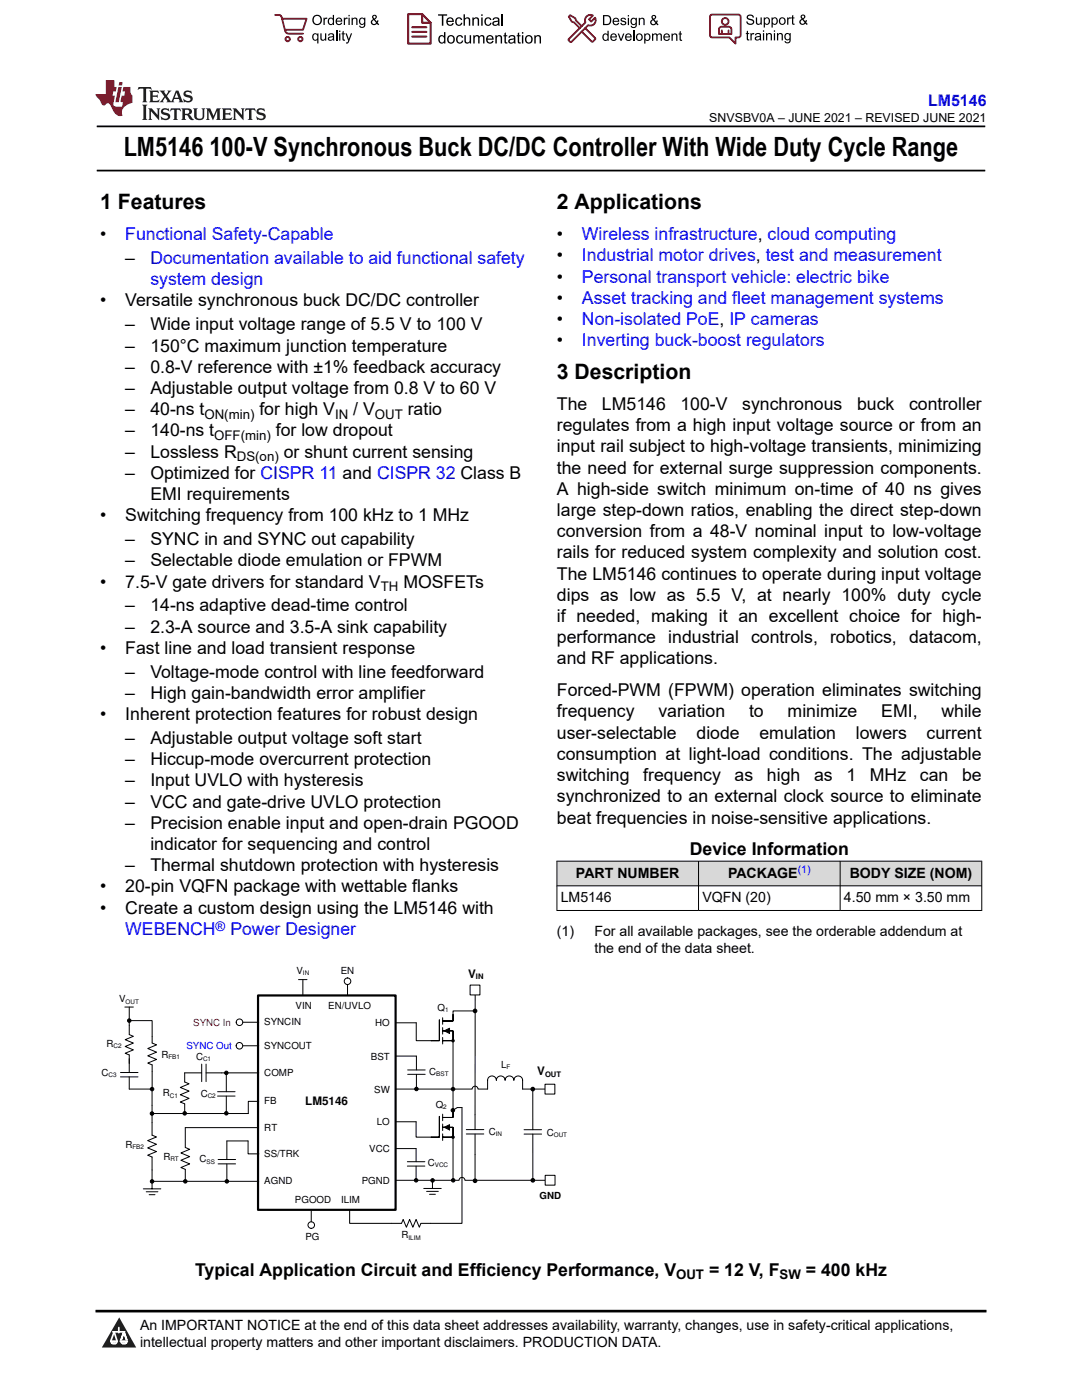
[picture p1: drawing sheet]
<svg xmlns="http://www.w3.org/2000/svg" width="216mm" height="279mm" viewBox="0 0 216 279" stroke-linecap="round" stroke-linejoin="round" font-family="sans-serif">
<defs><g id="words">
<g font-size="5.3">
<text x="24.7" y="31.2">LM5146</text>
<text x="41.8" y="31.2">100-V Synchronous Buck DC/DC Controller With Wide Duty Cycle Range</text>
</g>
<g font-size="4.2">
<text x="20" y="41.8">1 Features</text>
<text x="111.1" y="41.8">2 Applications</text>
<text x="111.1" y="75.7">3 Description</text>
</g>
<g font-size="3.5">
<text x="20" y="47.9">•</text>
<text x="111.1" y="47.9">•</text>
<text x="25" y="52.7">–</text>
<text x="111.1" y="52.2">•</text>
<text x="111.1" y="56.4">•</text>
<text x="20" y="61.2">•</text>
<text x="25" y="61.2">Versatile synchronous buck DC/DC controller</text>
<text x="25" y="65.9">–</text>
<text x="30" y="65.9">Wide input voltage range of 5.5 V to 100 V</text>
<text x="111.1" y="60.6">•</text>
<text x="111.1" y="64.9">•</text>
<text x="25" y="70.2">–</text>
<text x="30" y="70.2">150°C maximum junction temperature</text>
<text x="111.1" y="69.1">•</text>
<text x="25" y="74.4">–</text>
<text x="30" y="74.4">0.8-V reference with ±1% feedback accuracy</text>
<text x="25" y="78.6">–</text>
<text x="25" y="82.9">–</text>
<text x="30" y="78.6">Adjustable output voltage from 0.8 V to 60 V</text>
<text x="30" y="82.9">40-ns t</text>
<text x="51.8" y="82.9">for high V</text>
<text x="70.5" y="82.9">/ V</text>
<text x="81.4" y="82.9">ratio</text>
<text x="111.1" y="81.8">The</text>
<text x="120.1" y="81.8">LM5146</text>
<text x="135.8" y="81.8">100-V</text>
<text x="148.1" y="81.8">synchronous</text>
<text x="171" y="81.8">buck</text>
<text x="181.4" y="81.8">controller</text>
<text x="25" y="87.1">–</text>
<text x="30" y="87.1">140-ns t</text>
<text x="55" y="87.1">for low dropout</text>
<text x="111.1" y="86">regulates from a high input voltage source or from an</text>
<text x="25" y="91.3">–</text>
<text x="25" y="95.6">–</text>
<text x="30" y="91.3">Lossless R</text>
<text x="30" y="95.6">Optimized for CISPR 11 and CISPR 32 Class B</text>
<text x="56.6" y="91.3">or shunt current sensing</text>
<text x="111.1" y="90.3">input rail subject to high-voltage transients, minimizing</text>
<text x="111.1" y="94.5">the need for external surge suppression components.</text>
<text x="30" y="99.8">EMI requirements</text>
<text x="111.1" y="98.7">A high-side switch minimum on-time of 40 ns gives</text>
<text x="20" y="104">•</text>
<text x="25" y="104">Switching frequency from 100 kHz to 1 MHz</text>
<text x="111.1" y="103">large step-down ratios, enabling the direct step-down</text>
<text x="111.1" y="107.2">conversion from a 48-V nominal input to low-voltage</text>
<text x="25" y="108.8">–</text>
<text x="25" y="113">–</text>
<text x="30" y="108.8">SYNC in and SYNC out capability</text>
<text x="30" y="113">Selectable diode emulation or FPWM</text>
<text x="111.1" y="111.4">rails for reduced system complexity and solution cost.</text>
<text x="20" y="117.3">•</text>
<text x="25" y="117.3">7.5-V gate drivers for standard V</text>
<text x="80.5" y="117.3">MOSFETs</text>
<text x="111.1" y="119.9">dips as low as 5.5 V, at nearly 100% duty cycle</text>
<text x="111.1" y="115.7">The LM5146 continues to operate during input voltage</text>
<text x="25" y="122">–</text>
<text x="30" y="122">14-ns adaptive dead-time control</text>
<text x="111.1" y="124.1">if needed, making it an excellent choice for high-</text>
<text x="20" y="130.5">•</text>
<text x="25" y="126.3">–</text>
<text x="25" y="130.5">Fast line and load transient response</text>
<text x="30" y="126.3">2.3-A source and 3.5-A sink capability</text>
<text x="111.1" y="128.4">performance industrial controls, robotics, datacom,</text>
<text x="25" y="135.2">–</text>
<text x="30" y="135.2">Voltage-mode control with line feedforward</text>
<text x="111.1" y="132.6">and RF applications.</text>
<text x="20" y="143.7">•</text>
<text x="25" y="139.5">–</text>
<text x="25" y="143.7">Inherent protection features for robust design</text>
<text x="30" y="139.5">High gain-bandwidth error amplifier</text>
<text x="111.1" y="139">Forced-PWM (FPWM) operation eliminates switching</text>
<text x="111.1" y="143.2">frequency</text>
<text x="131.4" y="143.2">variation</text>
<text x="149.5" y="143.2">to</text>
<text x="157.2" y="143.2">minimize</text>
<text x="175.8" y="143.2">EMI,</text>
<text x="187.9" y="143.2">while</text>
<text x="25" y="148.5">–</text>
<text x="30" y="148.5">Adjustable output voltage soft start</text>
<text x="111.1" y="147.4">user-selectable</text>
<text x="139" y="147.4">diode</text>
<text x="151.5" y="147.4">emulation</text>
<text x="170.8" y="147.4">lowers</text>
<text x="184.9" y="147.4">current</text>
<text x="25" y="152.7">–</text>
<text x="30" y="152.7">Hiccup-mode overcurrent protection</text>
<text x="111.1" y="151.7">consumption at light-load conditions. The adjustable</text>
<text x="111.1" y="155.9">switching</text>
<text x="128.4" y="155.9">frequency</text>
<text x="146.6" y="155.9">as</text>
<text x="153" y="155.9">high</text>
<text x="162.4" y="155.9">as</text>
<text x="168.9" y="155.9">1</text>
<text x="173.6" y="155.9">MHz</text>
<text x="183.6" y="155.9">can</text>
<text x="192" y="155.9">be</text>
<text x="25" y="156.9">–</text>
<text x="25" y="161.2">–</text>
<text x="30" y="156.9">Input UVLO with hysteresis</text>
<text x="30" y="161.2">VCC and gate-drive UVLO protection</text>
<text x="111.1" y="160.1">synchronized to an external clock source to eliminate</text>
<text x="25" y="165.4">–</text>
<text x="30" y="165.4">Precision enable input and open-drain PGOOD</text>
<text x="111.1" y="164.4">beat frequencies in noise-sensitive applications.</text>
<text x="25" y="173.9">–</text>
<text x="30" y="169.6">indicator for sequencing and control</text>
<text x="30" y="173.9">Thermal shutdown protection with hysteresis</text>
<text x="137.6" y="170.7">Device Information</text>
<text x="20" y="178.1">•</text>
<text x="25" y="178.1">20-pin VQFN package with wettable flanks</text>
<text x="20" y="182.3">•</text>
<text x="25" y="182.3">Create a custom design using the LM5146 with</text>
<text x="38.9" y="254.6">Typical Application Circuit and Efficiency Performance, V</text>
<text x="141.5" y="254.6">= 12 V, F</text>
<text x="160.8" y="254.6">= 400 kHz</text>
</g>
<g font-size="3.5" fill="#00f">
<text x="25" y="47.9">Functional Safety-Capable</text>
<text x="116.1" y="47.9">Wireless infrastructure, cloud computing</text>
<text x="30" y="52.7">Documentation available to aid functional safety</text>
<text x="116.1" y="52.2">Industrial motor drives, test and measurement</text>
<text x="30" y="56.9">system design</text>
<text x="116.1" y="56.4">Personal transport vehicle: electric bike</text>
<text x="116.1" y="60.6">Asset tracking and fleet management systems</text>
<text x="116.1" y="64.9">Non-isolated PoE, IP cameras</text>
<text x="116.1" y="69.1">Inverting buck-boost regulators</text>
<text x="25" y="186.6">WEBENCH</text>
<text x="46" y="186.6">Power Designer</text>
</g>
<text font-size="3.2" fill="#00f" x="185.2" y="21.1">LM5146</text>
<g font-size="2.8">
<text x="114.9" y="175.1">PART NUMBER</text>
<text x="145.3" y="175.1">PACKAGE</text>
<text x="169.5" y="175.1">BODY SIZE (NOM)</text>
<text x="111.9" y="180.1">LM5146</text>
<text x="140.2" y="180.1">VQFN (20)</text>
<text x="168.4" y="180.1">4.50 mm × 3.50 mm</text>
<text x="111.1" y="186.9">(1)</text>
<text x="118.6" y="186.9">For all available packages, see the orderable addendum at</text>
<text x="118.6" y="190.2">the end of the data sheet.</text>
<text x="27.9" y="265.5">An IMPORTANT NOTICE at the end of this data sheet addresses availability, warranty, changes, use in safety-critical applications,</text>
<text x="27.9" y="268.9">intellectual property matters and other important disclaimers. PRODUCTION DATA.</text>
</g>
<g font-size="2.6">
<text x="40.8" y="83.6">ON(min)</text>
<text x="66.9" y="83.6">IN</text>
<text x="74.8" y="83.6">OUT</text>
<text x="42.7" y="87.8">OFF(min)</text>
<text x="47.3" y="92">DS(on)</text>
<text x="76" y="118">TH</text>
<text x="134.9" y="255.3">OUT</text>
<text x="155.6" y="255.3">SW</text>
</g>
<text font-size="2.6" fill="#00f" x="43" y="185.7">®</text>
<text font-size="2.5" x="141.5" y="24.3">SNVSBV0A – JUNE 2021 – REVISED JUNE 2021</text>
<g font-size="2.3">
<text x="93.4" y="195.1">V</text>
<text x="107.2" y="214.6">V</text>
<text x="60.9" y="220.6">LM5146</text>
</g>
<text font-size="2.1" fill="#00f" x="159.2" y="174.2">(1)</text>
<g font-size="1.9">
<text x="59.2" y="194.3">V</text>
<text x="68" y="194.3">EN</text>
<text x="23.8" y="200">V</text>
<text x="59" y="201.4">VIN</text>
<text x="65.5" y="201.4">EN/UVLO</text>
<text x="87.3" y="201.7">Q</text>
<text x="21.3" y="209">R</text>
<text x="52.7" y="209.4">SYNCOUT</text>
<text x="52.7" y="204.6">SYNCIN</text>
<text x="74.9" y="204.8">HO</text>
<text x="20.3" y="214.6">C</text>
<text x="32.2" y="211.2">R</text>
<text x="39.1" y="211.6">C</text>
<text x="52.7" y="214.7">COMP</text>
<text x="74" y="211.5">BST</text>
<text x="85.7" y="214.5">C</text>
<text x="100" y="213.1">L</text>
<text x="32.5" y="218.8">R</text>
<text x="40" y="218.9">C</text>
<text x="52.7" y="220.3">FB</text>
<text x="74.7" y="218.1">SW</text>
<text x="86.9" y="221.1">Q</text>
<text x="52.7" y="225.7">RT</text>
<text x="75.2" y="224.6">LO</text>
<text x="97.5" y="226.5">C</text>
<text x="109.1" y="226.6">C</text>
<text x="25" y="229.1">R</text>
<text x="32.6" y="231.5">R</text>
<text x="39.8" y="232">C</text>
<text x="52.7" y="231">SS/TRK</text>
<text x="73.7" y="229.9">VCC</text>
<text x="85.4" y="232.7">C</text>
<text x="52.7" y="236.4">AGND</text>
<text x="72.2" y="236.4">PGND</text>
<text x="107.7" y="239.4">GND</text>
<text x="58.9" y="240.1">PGOOD</text>
<text x="68" y="240.2">ILIM</text>
<text x="60.9" y="247.5">PG</text>
<text x="80.1" y="247.1">R</text>
</g>
<text font-size="1.9" fill="#00f" x="37.2" y="209.3">SYNC Out</text>
<text font-size="1.9" fill="#f00" x="38.6" y="204.7">SYNC In</text>
<g font-size="1.5">
<text x="95" y="195.4">IN</text>
<text x="108.8" y="214.9">OUT</text>
</g>
<g font-size="1.3">
<text x="60.5" y="194.6">IN</text>
<text x="25" y="200.3">OUT</text>
<text x="88.8" y="202">1</text>
<text x="22.7" y="209.2">C2</text>
<text x="21.7" y="214.9">C3</text>
<text x="33.6" y="211.4">FB1</text>
<text x="40.5" y="211.8">C1</text>
<text x="87.1" y="214.8">BST</text>
<text x="101.1" y="213.4">F</text>
<text x="33.9" y="219.1">C1</text>
<text x="41.4" y="219.2">C2</text>
<text x="88.5" y="221.3">2</text>
<text x="98.9" y="226.8">IN</text>
<text x="110.5" y="226.9">OUT</text>
<text x="26.4" y="229.4">FB2</text>
<text x="34" y="231.7">RT</text>
<text x="41.2" y="232.3">SS</text>
<text x="86.8" y="232.9">VCC</text>
<text x="81.5" y="247.4">ILIM</text>
</g>
</g></defs>
<path d="M19.3 25.2h177.3M19.3 34h177.3" fill="none" stroke="#000" stroke-width=".35"/>
<g fill="#d8d8d8">
<path d="M111.1 171.9h84.8v4.9h-84.8z" fill-rule="evenodd"/>
<path d="M111.2 171.9h28.1v4.8h-28.1z" fill-rule="evenodd"/>
<path d="M139.4 171.9h28.2v4.8h-28.2z" fill-rule="evenodd"/>
<path d="M167.7 171.9h28.1v4.8h-28.1z" fill-rule="evenodd"/>
</g>
<g fill="none" stroke="#000" stroke-width=".2">
<path d="M111.1 171.9h84.9M111.1 176.8h84.9M111.1 171.8v10M139.4 171.8v10M167.6 171.8v10M195.9 171.8v10M60.4 195.5v3.2M94.8 198.6v26.8M111.1 181.7h84.9M24 214.9h3.5M24 214h3.5M25.8 201v5.5l.8 .3-1.6 .7 1.6 .7-1.6 .6 1.6 .7-1.6 .7 .8 .3v3.5"/>
<path d="M25.8 203.7h4.6v4.5l.8 .3-1.7 .8 1.7 .7-1.7 .7 1.7 .7-1.7 .8 .9 .3v4.9h-4.6v-2.5M44.2 214.1h7.4M51.6 219.8h-2.1v2.4h-19.2M78.9 217.4h15.3a.58 .58 0 0 1 .6-.6 .58 .58 0 0 1 .6 .6h1.9v-1.8a.87 .87 0 0 1 .9-.9 .87 .87 0 0 1 .8 .9 .87 .87 0 0 1 .9-.9 .87 .87 0 0 1 .9 .9 .87 .87 0 0 1 .9-.9 .87 .87 0 0 1 .8 .9 .87 .87 0 0 1 .9-.9 .87 .87 0 0 1 .9 .9v1.8h4.9M79 210.8h4.1M87.7 203.5v4.2h-4.6v-3.6M88.3 205.7h2.1v2h-2.1M88.3 203.1v1.3M88.3 205.1v1.3M88.3 207v1.3M88.7 205.7l1-.5v1.1zM90.4 202.5v1.3h-2.1"/>
<path d="M106.3 217.1v8.4M30.3 220.6v5.9l.9 .4-1.7 .7 1.7 .8-1.7 .7 1.7 .7-1.7 .7 .8 .4v2.6M79 229.2h4M87.7 222.8v4.1h-1.7M88.3 225h2.1v1.9h-2.1M88.3 222.4v1.3M88.3 224.3v1.3M88.3 226.3v1.3M88.7 225l1-.5v1zM90.4 221.7v1.3h-2.1M93 226.3h3.5M93 225.4h3.5"/>
<path d="M94.8 226.3v9.3M106.3 226.3v9.3M108.1 225.5h-3.5M108.1 226.3h-3.5"/>
<circle cx="25.8" cy="203.7" r=".35"/>
<circle cx="30.3" cy="217.4" r=".35"/>
</g>
<path d="M51.5 198.7h27.4v42.7h-27.4z" fill="none" stroke="#000" stroke-width=".44"/>
<g fill="#000">
<path d="M88.7 205.7l1-.5v1.1zM88.7 225l1-.5v1z"/>
<circle cx="25.8" cy="203.7" r=".35"/>
<circle cx="30.3" cy="217.4" r=".35"/>
<circle cx="90.4" cy="207.7" r=".35"/>
<circle cx="94.8" cy="201.8" r=".35"/>
<circle cx="106.3" cy="217.4" r=".35"/>
<circle cx="90.4" cy="226.9" r=".35"/>
<circle cx="94.8" cy="235.6" r=".35"/>
<circle cx="106.3" cy="235.6" r=".35"/>
</g>
<g fill="none" stroke="#000" stroke-width=".23">
<circle cx="94.8" cy="201.8" r=".35"/>
<circle cx="106.3" cy="217.4" r=".35"/>
<circle cx="94.8" cy="235.6" r=".35"/>
<circle cx="106.3" cy="235.6" r=".35"/>
</g>
<circle cx="62.1" cy="244.5" r=".65" fill="#fff"/>
<g fill="none" stroke="#000" stroke-width=".2">
<path d="M62.1 241.6v2.2"/>
<circle cx="62.1" cy="244.5" r=".65"/>
</g>
<circle cx="47.8" cy="208.7" r=".65" fill="#fff"/>
<g fill="none" stroke="#000" stroke-width=".2">
<path d="M48.4 208.7h3.2"/>
<circle cx="47.8" cy="208.7" r=".65"/>
</g>
<path d="M108.8 216.4h1.9v1.9h-1.9z" fill-rule="evenodd" fill="#fff"/>
<path d="M24.9 201h1.7M108.8 216.4h1.9v1.9h-1.9zM79.1 235.6h11.3" fill="none" stroke="#000" stroke-width=".2"/>
<path d="M93.8 196.6h2v2h-2z" fill-rule="evenodd" fill="#fff"/>
<path d="M93.8 196.6h2v2h-2zM30.3 217.4v3.2M90.4 235.6h1.2a.58 .58 0 0 1 .6-.6 .58 .58 0 0 1 .6 .6h17.4" fill="none" stroke="#000" stroke-width=".2"/>
<circle cx="47.8" cy="204" r=".65" fill="#fff"/>
<g fill="none" stroke="#000" stroke-width=".2">
<path d="M48.4 204h3.2M90.4 207.7v14M84.5 237.2h3.5M85.1 237.8h2.4M85.7 238.3h1.2M86.3 235.6v1.6M90.4 221.6l.8-.6h1v23.1h-8.2l-.3 .8-.7-1.5-.6 1.5-.7-1.5-.6 1.5-.7-1.5-.3 .7h-10.3v-2.7M90.4 226.9v8.3"/>
<circle cx="47.8" cy="204" r=".65"/>
<circle cx="90.4" cy="217.4" r=".35"/>
<circle cx="30.3" cy="222.2" r=".35"/>
<circle cx="86.3" cy="235.6" r=".35"/>
<circle cx="90.4" cy="221.6" r=".35"/>
<circle cx="90.4" cy="235.6" r=".35"/>
</g>
<g fill="#000">
<circle cx="90.4" cy="217.4" r=".35"/>
<circle cx="30.3" cy="222.2" r=".35"/>
<circle cx="86.3" cy="235.6" r=".35"/>
<circle cx="90.4" cy="221.6" r=".35"/>
<circle cx="90.4" cy="235.6" r=".35"/>
</g>
<path d="M108.8 234.6h1.9v1.9h-1.9z" fill-rule="evenodd" fill="#fff"/>
<path d="M36.9 214.1h3.3M40.2 212.4v3.5M41.1 212.4v3.5M41.1 214.1h3.1M28.6 237.3h3.5M29.2 237.8h2.3M29.8 238.4h1.1M30.3 235.8v1.5M108.8 234.6h1.9v1.9h-1.9z" fill="none" stroke="#000" stroke-width=".2"/>
<circle cx="69.3" cy="195.8" r=".65" fill="#fff"/>
<g fill="none" stroke="#000" stroke-width=".2">
<path d="M59.6 195.5h1.7M69.3 196.5v2.2M36.9 214.1v1.8l.8 .4-1.7 .7 1.7 .8-1.7 .7 1.7 .7-1.7 .7 .9 .4v1.9M43.4 218.7h3.5M43.4 217.9h3.5M45.2 214.1v3.8M45.2 218.7v3.5M78.9 204.1h4.2M81.3 214.4h3.5M81.3 213.5h3.5M83.1 210.8v2.7M83.1 214.4v2.9"/>
<path d="M94.8 201.8h-4.4v.7M30.3 233.5v2.3h6.7M37 235.8h14.6M43.5 232.3h3.5M43.5 231.4h3.5M45.3 232.3v3.5M51.5 225h-14.5v4l.8 .4-1.7 .7 1.7 .7-1.7 .8 1.7 .7-1.7 .7 .9 .4v2.4M51.7 230.3h-2.2v-2.6h-4.2v3.7M79 223.9h4v3h3M81.3 232.7h3.5M81.3 231.8h3.5M83 229.2v2.6"/>
<path d="M83 232.7v2.5"/>
<circle cx="69.3" cy="195.8" r=".65"/>
<circle cx="45.2" cy="214.1" r=".35"/>
<circle cx="83.1" cy="217.3" r=".35"/>
<circle cx="30.3" cy="235.8" r=".35"/>
<circle cx="36.9" cy="222.2" r=".35"/>
<circle cx="37" cy="235.8" r=".35"/>
<circle cx="45.2" cy="222.2" r=".35"/>
<circle cx="45.3" cy="235.8" r=".35"/>
<circle cx="83" cy="235.6" r=".35"/>
</g>
<g fill="#000">
<circle cx="45.2" cy="214.1" r=".35"/>
<circle cx="83.1" cy="217.3" r=".35"/>
<circle cx="30.3" cy="235.8" r=".35"/>
<circle cx="36.9" cy="222.2" r=".35"/>
<circle cx="37" cy="235.8" r=".35"/>
<circle cx="45.2" cy="222.2" r=".35"/>
<circle cx="45.3" cy="235.8" r=".35"/>
<circle cx="83" cy="235.6" r=".35"/>
</g>
<path d="M0 0h215.9v23.8h-215.9z" fill-rule="evenodd" fill="#fff"/>
<path d="M27.7 17.4l-.2 .6 .5-.3h.6v.1v2.2l-.2 .4h1l-.2-.4v-2.2v-.1h.5l.5 .3-.1-.6zM29.8 18.1l.2 .4v1.5l-.2 .4h1.9l.1-.6a1.08 1.08 0 0 1-1.3 .2v-.7h.6l.4 .2v-.6l-.4 .2h-.6v-.6l.2-.1a1 1 0 0 1 1 .2l-.1-.5zM31.8 18.1l1 1.1-1 1.2h.9l-.2-.2 .4-.7 .5 .7-.2 .2h1.6l-.2-.2 .1-.4h1l.1 .4-.1 .2h.9l-.2-.3-.8-2h-.5l-1 2.2-.8-1.1 .9-1.1h-.8l.2 .2-.5 .7-.3-.7 .1-.2zM35.2 18.5l.4 1h-.8zM36.8 18.2a.65 .65 0 0 0-.2 .7 .65 .65 0 0 0 .6 .5l.7 .2 .1 .2a.79 .79 0 0 1-.7 .4 .79 .79 0 0 1-.7-.5l.1 .7 .2-.1a.93 .93 0 0 0 1.1 .1 .93 .93 0 0 0 .4-1 1.46 1.46 0 0 0-1.2-.6l-.1-.3a1.09 1.09 0 0 1 1.2 .2l-.2-.6-.1 .1-.6-.2zM28.4 20.9l.2 .4v2.3l-.2 .3h1l-.2-.3v-2.3l.2-.4zM29.6 21.6l.2 .4v1.6l-.2 .3h.8l-.3-.3v-1.4l1.7 1.8v-2l.2-.4h-.8l.2 .2 .1 1.1-1.2-1.3zM32.3 21.8a.65 .65 0 0 0-.2 .7 .65 .65 0 0 0 .7 .4l.6 .2 .1 .2a.79 .79 0 0 1-.7 .4 .79 .79 0 0 1-.7-.5l.1 .7 .2-.1a.93 .93 0 0 0 1.1 .1 .93 .93 0 0 0 .4-.9 1.46 1.46 0 0 0-1.2-.6l-.1-.4a1.09 1.09 0 0 1 1.2 .2l-.2-.6-.1 .1-.6-.1zM34.1 21.6l-.1 .7a.63 .63 0 0 1 .7-.4l.1 1.7-.3 .3h1l-.2-.3v-1.7a.66 .66 0 0 1 .8 .4l-.1-.7zM36.2 21.6l.2 .4v1.6l-.2 .3h.9l-.2-.2v-.7h.5l.1 .2a.79 .79 0 0 0 1.2 .6l-1-.9a.61 .61 0 0 0 .6-.6 .61 .61 0 0 0-.5-.6zM36.9 21.9h.2a.47 .47 0 0 1 .5 .1 .47 .47 0 0 1 .1 .5l-.2 .2h-.6zM38.5 21.6l.2 .2a2.27 2.27 0 0 0 .4 2 1.04 1.04 0 0 0 1.7-.7v-1.3l.2-.2h-.8l.2 .4v1.1a.6 .6 0 0 1-.6 .6 .6 .6 0 0 1-.6-.6v-1.1l.3-.4zM41.1 21.6l.2 .4v1.6l-.2 .3h.7l-.2-.3v-1.5l.9 1.9 .8-1.9v1.5l-.2 .3h1l-.3-.3v-1.6l.3-.4h-.8l-.7 1.5-.7-1.5zM44.3 21.6l.2 .4v1.6l-.2 .3h1.9l.1-.5a1.09 1.09 0 0 1-1.3 .1v-.6h.6l.4 .1v-.6l-.4 .2h-.6v-.6l.2-.1a1.01 1.01 0 0 1 1 .3l-.1-.6zM46.4 21.6l.3 .4v1.6l-.3 .3h.8l-.2-.3v-1.4l1.6 1.8v-2l.2-.4h-.7l.2 .2v1.1l-1.2-1.3zM49 21.6l-.1 .7a.63 .63 0 0 1 .8-.4v1.7l-.3 .3h1l-.2-.3v-1.7a.66 .66 0 0 1 .8 .4l-.1-.7zM51.4 21.8a.65 .65 0 0 0-.2 .7 .65 .65 0 0 0 .6 .4l.6 .2 .2 .2a.79 .79 0 0 1-.8 .4 .79 .79 0 0 1-.6-.5l.1 .7 .2-.1a.93 .93 0 0 0 1 .1 .93 .93 0 0 0 .5-.9 1.46 1.46 0 0 0-1.3-.6l-.1-.4a1.09 1.09 0 0 1 1.3 .2l-.2-.6-.2 .1-.5-.1z" fill="#231f20"/>
<path d="M21.1 16v2.8h-2.1l.1 .3 .9 1a.95 .95 0 0 0 .9 .9 .59 .59 0 0 1 .6-.4 .59 .59 0 0 1 .5 .4l.4 .8a1.59 1.59 0 0 0 2.1 1.3 1.61 1.61 0 0 1 1-2.2l1-.4-.1-1.5a1.59 1.59 0 0 1-.4-1.6h-1.4l-.2 .9h.5l-.1 .8h-.5l-.2 1v.2l.4 .1-.2 .9h-.6a.73 .73 0 0 1-1.1-.7l.3-1.5h-.5l.2-.8h.5l.2-.9h-.5v-1.4zM23.6 17.4l-.6 3h.7l.6-3zM23.8 16.4l-.1 .7h.7l.1-.7z" fill="#ed1c24"/>
<g fill="#000">
<path d="M62.3 4a1 1 0 0 1 2 0 1 1 0 0 1-2 0zM62.8 3.4a.78 .78 0 0 0-.1 1.1 .78 .78 0 0 0 1.1 .1 .78 .78 0 0 0 .1-1.1 .78 .78 0 0 0-1.1-.1z" fill-rule="evenodd"/>
<path d="M62.5 6.8l.4-.2 .4 .3v-.2h.2v2h-.2v-.7a.68 .68 0 0 1-.9-.1 .68 .68 0 0 1 0-.9zM62.6 7a.51 .51 0 0 0-.1 .6 .51 .51 0 0 0 .7 .2 .51 .51 0 0 0 .1-.7 .51 .51 0 0 0-.7-.1z" fill-rule="evenodd"/>
<path d="M64.5 3.5h.3v.3l.1-.3h.3l.1 .1-.1 .2a.32 .32 0 0 0-.3 0 .32 .32 0 0 0-.1 .4v.8h-.3z" fill-rule="evenodd"/>
<path d="M63.9 6.7h.3v.8a.36 .36 0 0 0 .3 .4 .36 .36 0 0 0 .4-.5v-.7h.2v1.4h-.2v-.2a.51 .51 0 0 1-.6 .2 .51 .51 0 0 1-.4-.5z" fill-rule="evenodd"/>
<path d="M65.6 3.7l.4-.2 .4 .2v-.7h.3v2h-.3v-.2a.7 .7 0 0 1-1-.1 .7 .7 0 0 1 .2-1zM65.8 3.8a.51 .51 0 0 0-.1 .7 .51 .51 0 0 0 .6 .2 .51 .51 0 0 0 .1-.7 .51 .51 0 0 0-.6-.2z" fill-rule="evenodd"/>
<path d="M65.6 6.8a.66 .66 0 0 1 .8-.1 .66 .66 0 0 1 .3 .8v.6h-.2l-.1-.2a.52 .52 0 0 1-.7 .2 .52 .52 0 0 1-.2-.6l.3-.2a.42 .42 0 0 0 .6-.3l-.3-.2-.3 .1-.1 .2h-.3zM65.7 7.6a.35 .35 0 0 0 .3 .4 .35 .35 0 0 0 .4-.4v-.2z" fill-rule="evenodd"/>
<path d="M67.7 6.1h.2v.3h-.2zM67.7 6.7h.2v1.4h-.2z" fill-rule="evenodd"/>
<path d="M67.1 3.7a.68 .68 0 0 1 .9-.1 .68 .68 0 0 1 .3 .7h-1.1a.42 .42 0 0 0 .3 .5 .42 .42 0 0 0 .5-.3h.3a.73 .73 0 0 1-1.1 .4 .73 .73 0 0 1-.1-1.2zM67.4 3.8l-.2 .3h.8l-.2-.4z" fill-rule="evenodd"/>
<path d="M68.6 3.5h.2v.3l.2-.3h.3l.1 .1-.1 .2a.32 .32 0 0 0-.4 0 .32 .32 0 0 0-.1 .4v.8h-.2z" fill-rule="evenodd"/>
<path d="M68.3 6.3l.3-.1v.5h.2v.1h-.2v.9l.3 .4a.36 .36 0 0 1-.4 0 .36 .36 0 0 1-.2-.4v-.9h-.1v-.1h.1z" fill-rule="evenodd"/>
<path d="M68.9 6.7h.3l.4 1.1 .4-1.1h.3l-.6 1.4a.51 .51 0 0 1-.6 .6l-.1-.3h.3l.2-.3z" fill-rule="evenodd"/>
<path d="M69.5 3h.3v.3h-.3zM69.5 3.5h.3v1.5h-.3z" fill-rule="evenodd"/>
<path d="M70.2 3.5h.2v.2a.52 .52 0 0 1 .6-.2 .52 .52 0 0 1 .3 .6v.9h-.2v-.9a.34 .34 0 0 0-.3-.4 .34 .34 0 0 0-.4 .3v1h-.2z" fill-rule="evenodd"/>
<path d="M71.8 3.7l.4-.2 .5 .2v-.2h.2v1.3a.64 .64 0 0 1-.5 .8 .64 .64 0 0 1-.7-.5h.2a.41 .41 0 0 0 .5 .2 .41 .41 0 0 0 .2-.5 .69 .69 0 0 1-.9-.1 .69 .69 0 0 1 .1-1zM72 3.8a.5 .5 0 0 0-.1 .7 .5 .5 0 0 0 .7 .1 .5 .5 0 0 0 .1-.6 .5 .5 0 0 0-.7-.2z" fill-rule="evenodd"/>
<path d="M74.4 3.1a.47 .47 0 0 1 .7 .1 .47 .47 0 0 1-.3 .7l.4 .4 .1-.3 .2 .1-.1 .4 .3 .3-.2 .2-.3-.3a.63 .63 0 0 1-1 .1 .63 .63 0 0 1 .3-1l-.3-.4zM74.5 3.4a.27 .27 0 0 0 .5 0 .27 .27 0 0 0-.5 0zM74.4 4.1a.4 .4 0 0 0 0 .6 .4 .4 0 0 0 .6-.1l-.4-.6z" fill-rule="evenodd"/>
<path d="M87.4 2.9h1.8v.2h-.7v2h-.3v-2h-.8z" fill-rule="evenodd"/>
<path d="M87.6 7.2l.5-.2 .5 .2v-.8h.3v2.3h-.3v-.2a.76 .76 0 0 1-1-.1 .76 .76 0 0 1-.1-1zM87.9 7.4a.58 .58 0 0 0-.2 .7 .58 .58 0 0 0 .8 .2 .58 .58 0 0 0 .1-.7 .58 .58 0 0 0-.7-.2z" fill-rule="evenodd"/>
<path d="M89.5 7.2a.81 .81 0 0 1 1.1 .1 .81 .81 0 0 1-.2 1.2 .81 .81 0 0 1-1.1-.2l-.1-.7zM89.6 7.4a.57 .57 0 0 0 0 .8 .57 .57 0 0 0 .8 0 .57 .57 0 0 0 0-.7 .57 .57 0 0 0-.8-.1z" fill-rule="evenodd"/>
<path d="M89.3 3.7a.77 .77 0 0 1 .9-.2 .77 .77 0 0 1 .4 .9h-1.3a.48 .48 0 0 0 .4 .5 .48 .48 0 0 0 .6-.3h.3a.83 .83 0 0 1-1.3 .4 .83 .83 0 0 1 0-1.3zM89.5 3.8l-.2 .4h1l-.3-.5z" fill-rule="evenodd"/>
<path d="M91 3.7a.7 .7 0 0 1 1.2 .3h-.2a.45 .45 0 0 0-.6-.3 .45 .45 0 0 0-.3 .6 .45 .45 0 0 0 .3 .6 .45 .45 0 0 0 .6-.4l.3 .1a.76 .76 0 0 1-1.1 .5 .76 .76 0 0 1-.3-1.1z" fill-rule="evenodd"/>
<path d="M91.2 7.2a.7 .7 0 0 1 1.2 .3l-.3 .1a.45 .45 0 0 0-.5-.4 .45 .45 0 0 0-.3 .7 .45 .45 0 0 0 .3 .6 .45 .45 0 0 0 .6-.4h.2a.76 .76 0 0 1-1 .5 .76 .76 0 0 1-.4-1.1z" fill-rule="evenodd"/>
<path d="M92.5 2.9h.3v.8a.59 .59 0 0 1 .7-.2 .59 .59 0 0 1 .3 .6v1h-.2v-1a.4 .4 0 0 0-.5-.4 .4 .4 0 0 0-.3 .5v.9h-.3z" fill-rule="evenodd"/>
<path d="M92.7 7h.2v.9a.41 .41 0 0 0 .5 .6 .41 .41 0 0 0 .3-.6v-.9h.3v1.7h-.3v-.3a.58 .58 0 0 1-.7 .3 .58 .58 0 0 1-.3-.7z" fill-rule="evenodd"/>
<path d="M94.3 3.5h.2v.2a.59 .59 0 0 1 .7-.2 .59 .59 0 0 1 .4 .6v1h-.3v-1a.41 .41 0 0 0-.4-.4 .41 .41 0 0 0-.4 .5v.9h-.2z" fill-rule="evenodd"/>
<path d="M94.4 7h.3v.3a.56 .56 0 0 1 1 0 .54 .54 0 0 1 .6-.3 .54 .54 0 0 1 .4 .5v1.2h-.3v-1.1a.34 .34 0 0 0-.3-.4 .34 .34 0 0 0-.4 .3v1.2h-.3v-1.1a.38 .38 0 0 0-.5-.3 .38 .38 0 0 0-.2 .5v.9h-.3z" fill-rule="evenodd"/>
<path d="M96 2.9h.3v.3h-.3zM96 3.5h.3v1.6h-.3z" fill-rule="evenodd"/>
<path d="M96.8 3.7a.7 .7 0 0 1 1.3 .3h-.3a.45 .45 0 0 0-.6-.3 .45 .45 0 0 0-.3 .6 .45 .45 0 0 0 .3 .6 .45 .45 0 0 0 .6-.4l.3 .1a.76 .76 0 0 1-1.1 .5 .76 .76 0 0 1-.3-1.1z" fill-rule="evenodd"/>
<path d="M97.2 7.2a.77 .77 0 0 1 .9-.1 .77 .77 0 0 1 .4 .8h-1.2a.48 .48 0 0 0 .3 .6 .48 .48 0 0 0 .6-.4l.3 .1a.83 .83 0 0 1-1.3 .3 .83 .83 0 0 1 0-1.3zM97.4 7.4l-.1 .3h.9l-.2-.4z" fill-rule="evenodd"/>
<path d="M98.8 7h.3v.3a.59 .59 0 0 1 .7-.3 .59 .59 0 0 1 .4 .7v1h-.3v-1a.41 .41 0 0 0-.5-.5 .41 .41 0 0 0-.3 .6v.9h-.3z" fill-rule="evenodd"/>
<path d="M98.4 3.7a.74 .74 0 0 1 1-.2 .74 .74 0 0 1 .3 .9v.7h-.3v-.2a.59 .59 0 0 1-.8 .3 .59 .59 0 0 1-.3-.8l1.1-.3a.42 .42 0 0 0-.4-.4 .42 .42 0 0 0-.5 .3h-.2zM98.6 4.5a.36 .36 0 0 0 .2 .5 .36 .36 0 0 0 .5-.2l.1-.5z" fill-rule="evenodd"/>
<path d="M100.7 6.6l.2-.1v.5h.3v.2h-.3v1l.1 .2h.2l.1 .3a.41 .41 0 0 1-.5-.1 .41 .41 0 0 1-.1-.4v-1h-.2v-.2h.2z" fill-rule="evenodd"/>
<path d="M101.6 7.2a.74 .74 0 0 1 .9-.2 .74 .74 0 0 1 .3 1l.1 .7h-.3v-.2a.59 .59 0 0 1-.8 .2 .59 .59 0 0 1-.3-.8l1-.3a.42 .42 0 0 0-.3-.4 .42 .42 0 0 0-.5 .3h-.3zM101.8 8.1a.36 .36 0 0 0 .1 .5 .36 .36 0 0 0 .5-.3l.2-.4z" fill-rule="evenodd"/>
<path d="M103.3 6.6l.3-.1v.5h.3v.2h-.3v1l.1 .2h.2v.3a.41 .41 0 0 1-.5-.1 .41 .41 0 0 1-.1-.4v-1h-.2v-.2h.2z" fill-rule="evenodd"/>
<path d="M104.1 6.4h.3v.3h-.3zM104.1 7h.3v1.7h-.3z" fill-rule="evenodd"/>
<path d="M105 7.2a.81 .81 0 0 1 1.1 .1 .81 .81 0 0 1-.1 1.2 .81 .81 0 0 1-1.2-.2v-.7zM105.2 7.4a.57 .57 0 0 0-.1 .8 .57 .57 0 0 0 .8 0 .57 .57 0 0 0 0-.7 .57 .57 0 0 0-.7-.1z" fill-rule="evenodd"/>
<path d="M106.6 7h.3v.3a.59 .59 0 0 1 .7-.3 .59 .59 0 0 1 .4 .7v1h-.3v-1a.41 .41 0 0 0-.5-.5 .41 .41 0 0 0-.3 .6v.9h-.3z" fill-rule="evenodd"/>
<path d="M120.3 3h.7a1 1 0 0 1 1 1 1 1 0 0 1-1 1h-.7zM120.6 3.2v1.6h.4a.77 .77 0 0 0 .7-.8 .77 .77 0 0 0-.7-.8z" fill-rule="evenodd"/>
<path d="M120.4 6.9l.4-.2 .4 .2v-.8h.3v2h-.3v-.1a.7 .7 0 0 1-.9-.2 .7 .7 0 0 1 .1-.9zM120.6 7a.51 .51 0 0 0-.1 .7 .51 .51 0 0 0 .6 .1 .51 .51 0 0 0 .1-.6 .51 .51 0 0 0-.6-.2z" fill-rule="evenodd"/>
<path d="M122 6.9a.68 .68 0 0 1 .8-.2 .68 .68 0 0 1 .3 .8h-1.1a.42 .42 0 0 0 .3 .5 .42 .42 0 0 0 .5-.3h.3a.73 .73 0 0 1-1.1 .3 .73 .73 0 0 1 0-1.1zM122.2 7l-.2 .3h.8l-.2-.4z" fill-rule="evenodd"/>
<path d="M122.4 3.7a.68 .68 0 0 1 .8-.1 .68 .68 0 0 1 .4 .8h-1.1a.42 .42 0 0 0 .3 .4 .42 .42 0 0 0 .5-.3l.3 .1a.73 .73 0 0 1-1.2 .3 .73 .73 0 0 1 0-1.2zM122.6 3.8l-.1 .3h.8l-.2-.3z" fill-rule="evenodd"/>
<path d="M123.9 3.7l.1-.1a.62 .62 0 0 1 .9 .3l-.2 .1a.29 .29 0 0 0-.3-.3 .29 .29 0 0 0-.3 .3l.1 .1a.58 .58 0 0 1 .6 .1 .58 .58 0 0 1 .1 .6 .67 .67 0 0 1-1.1-.2l.2-.1a.33 .33 0 0 0 .4 .4 .33 .33 0 0 0 .3-.4 .71 .71 0 0 1-.9-.6z" fill-rule="evenodd"/>
<path d="M123.3 6.7h.2l.4 1.2 .4-1.2h.3l-.6 1.4h-.2z" fill-rule="evenodd"/>
<path d="M125.3 3h.2v.3h-.2zM125.3 3.6h.2v1.4h-.2z" fill-rule="evenodd"/>
<path d="M124.9 6.9a.68 .68 0 0 1 .8-.2 .68 .68 0 0 1 .4 .8h-1.1a.42 .42 0 0 0 .3 .5 .42 .42 0 0 0 .5-.3h.3a.73 .73 0 0 1-1.2 .3 .73 .73 0 0 1 0-1.1zM125.1 7l-.1 .3h.8l-.2-.4z" fill-rule="evenodd"/>
<path d="M126 3.7l.4-.2 .4 .2v-.1h.3v1.2a.64 .64 0 0 1-.5 .8 .64 .64 0 0 1-.8-.5l.3 .1a.41 .41 0 0 0 .5 .2 .41 .41 0 0 0 .2-.6 .69 .69 0 0 1-.9-.1 .69 .69 0 0 1 .1-1zM126.2 3.9a.5 .5 0 0 0-.1 .6 .5 .5 0 0 0 .6 .2 .5 .5 0 0 0 .2-.7 .5 .5 0 0 0-.7-.1z" fill-rule="evenodd"/>
<path d="M126.9 7.4a.73 .73 0 0 1 1.4 0 .73 .73 0 0 1-1.4 0zM127.3 7a.5 .5 0 0 0-.1 .7 .5 .5 0 0 0 .7 0 .5 .5 0 0 0 0-.6 .5 .5 0 0 0-.6-.1z" fill-rule="evenodd"/>
<path d="M127.5 3.6h.2v.2a.52 .52 0 0 1 .6-.3 .52 .52 0 0 1 .3 .6v.9h-.2v-.9a.34 .34 0 0 0-.3-.4 .34 .34 0 0 0-.4 .3v1h-.2z" fill-rule="evenodd"/>
<path d="M128.5 6.7h.3v.2a.67 .67 0 0 1 .9 0 .67 .67 0 0 1 0 .9 .55 .55 0 0 1-.9 .2v.7h-.3zM128.9 7a.5 .5 0 0 0-.1 .7 .5 .5 0 0 0 .6 .1 .5 .5 0 0 0 .2-.6 .5 .5 0 0 0-.7-.2z" fill-rule="evenodd"/>
<path d="M130.1 6.7h.2v.2a.49 .49 0 0 1 .9 0l.4-.2a.42 .42 0 0 1 .5 .4v1h-.3v-.9a.3 .3 0 0 0-.2-.3 .3 .3 0 0 0-.4 .2v1h-.2v-.9a.33 .33 0 0 0-.5-.3 .33 .33 0 0 0-.2 .5v.7h-.2z" fill-rule="evenodd"/>
<path d="M130.1 3.1a.47 .47 0 0 1 .8 .1 .47 .47 0 0 1-.3 .7l.3 .4 .1-.2h.3l-.2 .5 .3 .3-.2 .2-.3-.3a.63 .63 0 0 1-1 .1 .63 .63 0 0 1 .3-1l-.2-.5zM130.2 3.5a.27 .27 0 0 0 .5 0 .27 .27 0 0 0-.5 0zM130.2 4.1a.4 .4 0 0 0 0 .7 .4 .4 0 0 0 .6-.2l-.5-.6z" fill-rule="evenodd"/>
<path d="M132.5 6.9a.68 .68 0 0 1 .9-.2 .68 .68 0 0 1 .3 .8h-1.1a.42 .42 0 0 0 .3 .5 .42 .42 0 0 0 .5-.3h.3a.73 .73 0 0 1-1.1 .3 .73 .73 0 0 1-.1-1.1zM132.7 7l-.1 .3h.8l-.2-.4z" fill-rule="evenodd"/>
<path d="M134 6.7h.2v.2a.52 .52 0 0 1 .6-.2 .52 .52 0 0 1 .4 .6v.8h-.3v-.8a.34 .34 0 0 0-.2-.4 .34 .34 0 0 0-.4 .2l-.1 1h-.2z" fill-rule="evenodd"/>
<path d="M135.6 6.3l.2-.1v.5h.3v.2h-.3v.8l.3 .4a.36 .36 0 0 1-.4 0 .36 .36 0 0 1-.1-.4v-.8h-.2v-.2h.2z" fill-rule="evenodd"/>
<path d="M149.2 3a.8 .8 0 0 1 1.2 .5h-.2a.44 .44 0 0 0-.5-.4 .44 .44 0 0 0-.4 .5l.2 .1a.9 .9 0 0 1 1 .8 .84 .84 0 0 1-.9 .5 .84 .84 0 0 1-.7-.7h.3a.52 .52 0 0 0 .5 .5 .52 .52 0 0 0 .5-.6l-.2-.1a.85 .85 0 0 1-1-.8z" fill-rule="evenodd"/>
<path d="M149 6.3l.3-.2v.5h.2v.2h-.2v.9l.2 .4a.36 .36 0 0 1-.4-.1 .36 .36 0 0 1-.1-.4v-.8h-.2v-.2h.2z" fill-rule="evenodd"/>
<path d="M149.7 6.6h.3v.2l.1-.2h.3l.1 .1-.1 .2a.32 .32 0 0 0-.3 0 .32 .32 0 0 0-.1 .4v.8h-.3z" fill-rule="evenodd"/>
<path d="M150.7 6.8a.66 .66 0 0 1 .9-.2 .66 .66 0 0 1 .3 .9v.6h-.2l-.1-.2a.52 .52 0 0 1-.7 .2 .52 .52 0 0 1-.2-.7l.2-.1a.42 .42 0 0 0 .7-.3l-.3-.2h-.3l-.1 .3-.3-.1zM150.9 7.5a.35 .35 0 0 0 .3 .5 .35 .35 0 0 0 .4-.4v-.3z" fill-rule="evenodd"/>
<path d="M150.8 3.5h.3v.8a.36 .36 0 0 0 .3 .5 .36 .36 0 0 0 .4-.5v-.8h.2v1.4h-.2v-.2a.51 .51 0 0 1-.6 .3 .51 .51 0 0 1-.4-.6z" fill-rule="evenodd"/>
<path d="M152.2 6.1h.3v.2h-.3zM152.2 6.6h.3v1.5h-.3z" fill-rule="evenodd"/>
<path d="M152.4 3.5h.2v.2a.67 .67 0 0 1 .9 0 .67 .67 0 0 1 .1 .9 .55 .55 0 0 1-1 .2v.7h-.2zM152.7 3.8a.5 .5 0 0 0-.1 .7 .5 .5 0 0 0 .7 .1 .5 .5 0 0 0 .1-.6 .5 .5 0 0 0-.7-.2z" fill-rule="evenodd"/>
<path d="M152.9 6.6h.2v.2a.52 .52 0 0 1 .6-.2 .52 .52 0 0 1 .3 .6v.9h-.2v-.9a.34 .34 0 0 0-.3-.4 .34 .34 0 0 0-.4 .2v1.1h-.2z" fill-rule="evenodd"/>
<path d="M153.9 3.5h.3v.2a.67 .67 0 0 1 .9 0 .67 .67 0 0 1 0 .9 .55 .55 0 0 1-.9 .2v.7h-.3zM154.3 3.8a.5 .5 0 0 0-.1 .7 .5 .5 0 0 0 .6 .1 .5 .5 0 0 0 .2-.6 .5 .5 0 0 0-.7-.2z" fill-rule="evenodd"/>
<path d="M154.4 6.1h.3v.2h-.3zM154.4 6.6h.3v1.5h-.3z" fill-rule="evenodd"/>
<path d="M155 6.6h.3v.2a.52 .52 0 0 1 .6-.2 .52 .52 0 0 1 .3 .6v.9h-.2v-.9a.34 .34 0 0 0-.3-.4 .34 .34 0 0 0-.4 .2v1.1h-.3z" fill-rule="evenodd"/>
<path d="M155.4 4.2a.75 .75 0 0 1 1.5 0 .75 .75 0 0 1-1.5 0zM155.8 3.8a.5 .5 0 0 0-.1 .7 .5 .5 0 0 0 .8 0 .5 .5 0 0 0 0-.7 .5 .5 0 0 0-.7 0z" fill-rule="evenodd"/>
<path d="M156.7 6.8l.4-.2 .5 .2v-.2h.2v1.3a.64 .64 0 0 1-.5 .7 .64 .64 0 0 1-.8-.4h.3a.41 .41 0 0 0 .5 .2 .41 .41 0 0 0 .2-.5 .69 .69 0 0 1-.9-.1 .69 .69 0 0 1 .1-1zM156.9 6.9a.5 .5 0 0 0-.1 .7 .5 .5 0 0 0 .6 .1 .5 .5 0 0 0 .2-.7 .5 .5 0 0 0-.7-.1z" fill-rule="evenodd"/>
<path d="M157.1 3.5h.2v.2l.1-.2h.3h.2l-.1 .3a.32 .32 0 0 0-.4 0 .32 .32 0 0 0-.1 .4v.7h-.2z" fill-rule="evenodd"/>
<path d="M158 3.1l.3-.1v.5h.2v.2h-.2v.8l.3 .4a.36 .36 0 0 1-.4 0 .36 .36 0 0 1-.2-.4v-.8h-.1v-.2h.1z" fill-rule="evenodd"/>
<path d="M159.9 3a.47 .47 0 0 1 .7 .1 .47 .47 0 0 1-.3 .7l.4 .5 .1-.3h.2l-.1 .5 .3 .3-.2 .2-.3-.3a.63 .63 0 0 1-1 .1 .63 .63 0 0 1 .3-1l-.3-.5zM160 3.4a.27 .27 0 0 0 .5 0 .27 .27 0 0 0-.5 0zM159.9 4.1a.4 .4 0 0 0 0 .6 .4 .4 0 0 0 .6-.2l-.4-.6z" fill-rule="evenodd"/>
</g>
<path d="M67.2 6.1v2M126.5 6.1v2" fill="none" stroke="#000" stroke-width=".25"/>
<g fill="none" stroke="#de0000" stroke-width=".37">
<path d="M54.9 3h.9a1.19 1.19 0 0 1 .6 1.2l.6 2.1a.85 .85 0 0 0 1 .4h2.5M56.3 3.7h4.9l-.7 2.2h-3.6M116.1 5.2l-1.2-1.1-.1-.5-1-.6-.3 .3 .6 1 .5 .2 1.1 1.1M116.8 5.6l1.9 2v.3l-.4 .4h-.3l-1.9-2zM116.8 5.6l.6-.6a1.07 1.07 0 0 0 1.2-.2 1.07 1.07 0 0 0 .1-1.3l-.7 .8-.5-.4 .8-.8a1.07 1.07 0 0 0-1.2 .2 1.07 1.07 0 0 0-.3 1.2l-3.3 3.3v.3l.3 .3h.2l2.1-2.1M141.7 3.1l.4-.2h5.3l.3 .2 .1 3.9-.2 .4-.8 .1v1.2l-1.3-1.2h-3.4l-.4-.2zM143.5 5.6l.5-.3 1.7 .1 .2 .5v.9h-2.4zM144 6.1v.7M145.4 6.1v.7"/>
<circle cx="57.4" cy="7.8" r=".44"/>
<circle cx="59.9" cy="7.8" r=".44"/>
<circle cx="144.7" cy="4.3" r=".67"/>
</g>
<path d="M100.2 2.9v2.2" fill="none" stroke="#000" stroke-width=".28"/>
<path d="M81.4 2.8h2.8v1.7h1.7v4.2h-4.5zM82.3 6.4h2.8M82.3 5.4h2.8M82.3 7.3h2.8M84.2 2.8l1.7 1.7" fill="none" stroke="#de0000" stroke-width=".42"/>
<path d="M0 261.4h215.9v18h-215.9z" fill-rule="evenodd" fill="#fff"/>
<path d="M23.8 262.9l3.4 6h-6.9z" fill="#231f20"/>
<path d="M22.1 267.7h1.3l-.4 .5h-.3a.55 .55 0 0 1-.6-.5z" fill-rule="evenodd" fill="#fff"/>
<path d="M22.1 267.7h1.3l-.4 .5h-.3a.55 .55 0 0 1-.6-.5z" fill="none" stroke="#231f20" stroke-width=".34"/>
<path d="M22.1 267.7h1.3l-.4 .5h-.5zM22.6 265.8h.1M22.6 265.8h2.3zM23.7 265.9h.1M23.7 264.9v1zM24 267.7h.1" fill="none" stroke="#fff" stroke-width=".34"/>
<path d="M24.7 265.8l-.7 1.9z" fill="#fff"/>
<path d="M24.7 265.8l-.7 1.9z" fill="none" stroke="#fff" stroke-width=".34"/>
<path d="M24.7 265.8l.7 1.9z" fill="#fff"/>
<path d="M24.7 265.8l.7 1.9zM25.3 267.7h.1" fill="none" stroke="#fff" stroke-width=".34"/>
<path d="M22.8 265.8l-.7 1.9z" fill="#fff"/>
<path d="M22.8 265.8l-.7 1.9z" fill="none" stroke="#fff" stroke-width=".34"/>
<path d="M22.8 265.8l.6 1.9z" fill="#fff"/>
<path d="M22.8 265.8l.6 1.9z" fill="none" stroke="#fff" stroke-width=".34"/>
<path d="M24.1 267.7h1.3a.65 .65 0 0 1-.6 .5 .65 .65 0 0 1-.7-.5z" fill-rule="evenodd" fill="#fff"/>
<path d="M24.1 267.7h1.3a.65 .65 0 0 1-.6 .5 .65 .65 0 0 1-.7-.5z" fill="none" stroke="#231f20" stroke-width=".34"/>
<path d="M24 267.7h.1M24.1 267.7h1.3l-.4 .5h-.5z" fill="none" stroke="#fff" stroke-width=".34"/>
<path d="M19 261.7h177.8" fill="none" stroke="#000" stroke-width=".53"/>
<use href="#words"/>
</svg>
